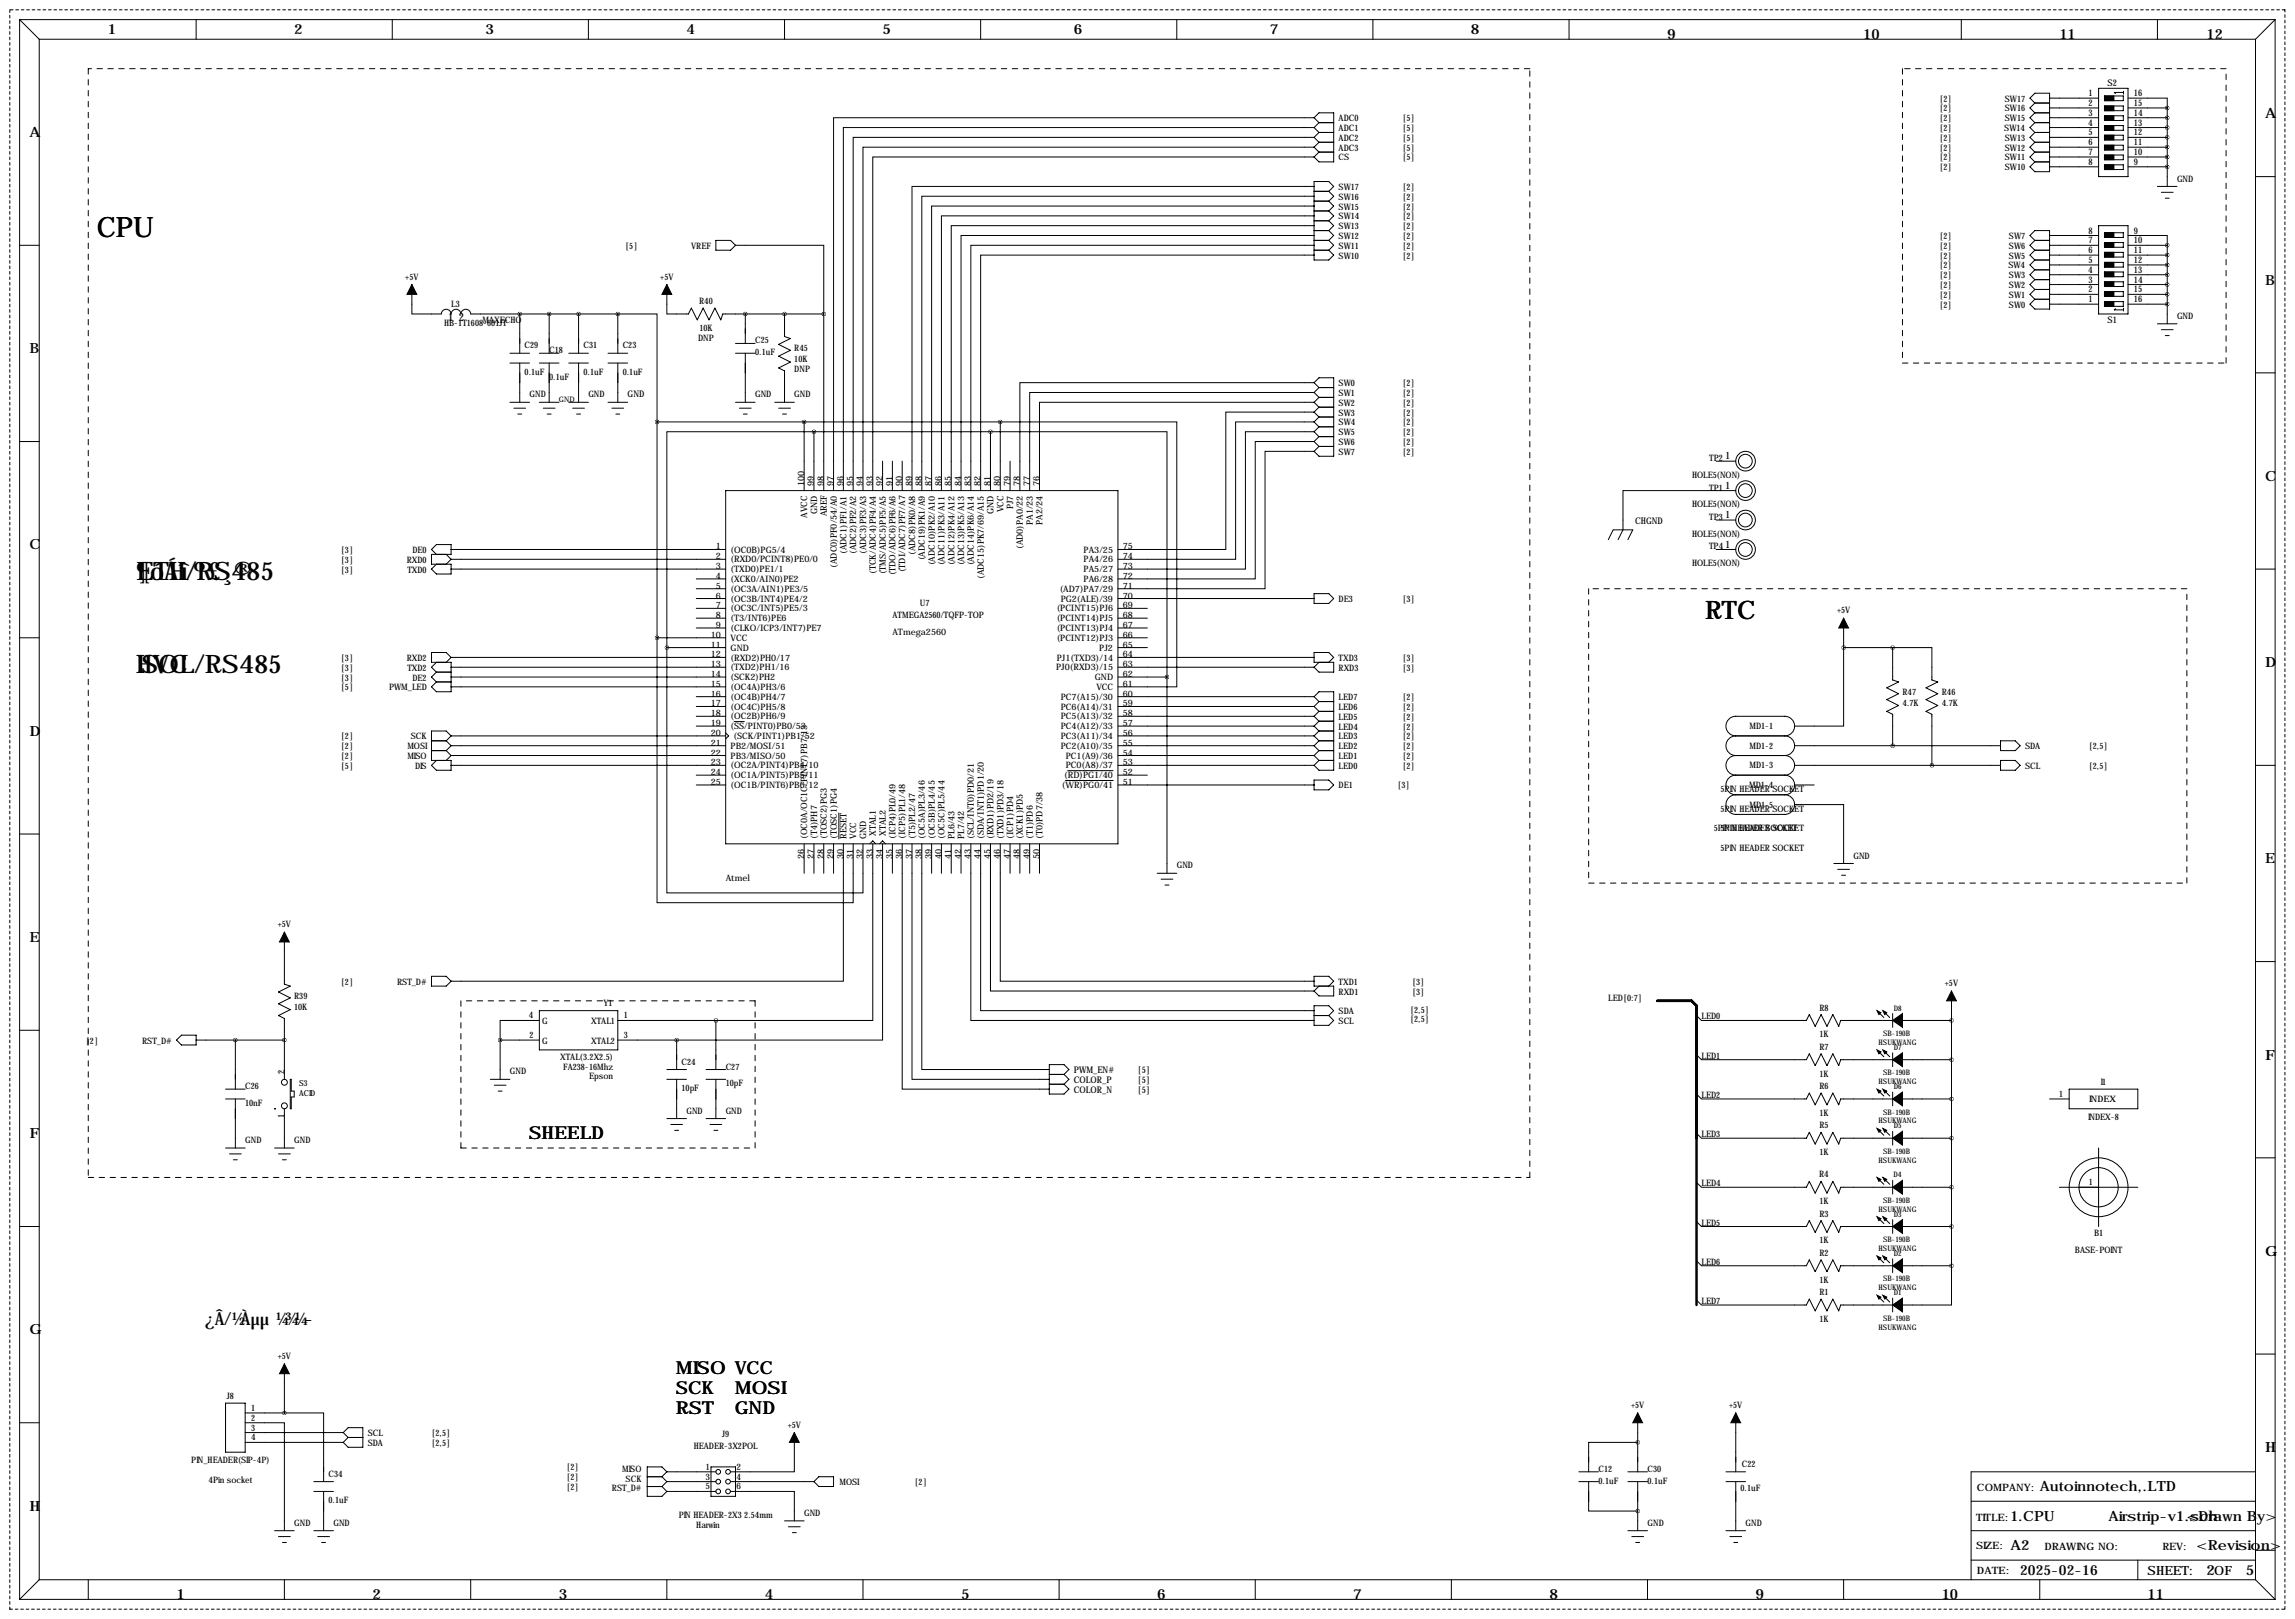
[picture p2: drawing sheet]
<svg xmlns="http://www.w3.org/2000/svg" width="594mm" height="419mm" viewBox="0 0 594 419" stroke-linecap="round" stroke-linejoin="round" font-family="sans-serif">
<defs><g id="words">
<text font-size="7.3" x="25" y="61.3">CPU</text>
<g font-size="6.6">
<text x="35.3" y="150.2">ETH/RS485</text>
<text x="35.3" y="150.2">¶óÁîº£¸®</text>
<text x="441.7" y="160.3">RTC</text>
<text x="35.3" y="174.3">ISOL/RS485</text>
<text x="35.3" y="174.3">HVC</text>
</g>
<g font-size="4.6">
<text x="137" y="294.8">SHEELD</text>
<text x="53.1" y="343.1">¿Â/½Àµµ ¼¾¼-</text>
<text x="175.1" y="355.8">MISO VCC</text>
<text x="175.1" y="360.9">SCK</text>
<text x="175.1" y="366">RST</text>
<text x="190.3" y="360.9">MOSI</text>
<text x="190.3" y="366">GND</text>
</g>
<g font-size="3.6">
<text x="27.9" y="8.9">1</text>
<text x="76.2" y="8.9">2</text>
<text x="125.7" y="8.9">3</text>
<text x="177.8" y="8.9">4</text>
<text x="228.6" y="8.9">5</text>
<text x="278.1" y="8.9">6</text>
<text x="328.9" y="8.9">7</text>
<text x="381" y="8.9">8</text>
<text x="431.8" y="10.2">9</text>
<text x="482.6" y="10.2">10</text>
<text x="533.4" y="10.2">11</text>
<text x="571.5" y="10.2">12</text>
<text x="7.6" y="35.6">A</text>
<text x="586.7" y="30.5">A</text>
<text x="586.7" y="73.7">B</text>
<text x="7.6" y="91.4">B</text>
<text x="586.7" y="124.5">C</text>
<text x="7.6" y="142.2">C</text>
<text x="586.7" y="172.7">D</text>
<text x="7.6" y="190.5">D</text>
<text x="586.7" y="223.5">E</text>
<text x="7.6" y="243.8">E</text>
<text x="586.7" y="274.3">F</text>
<text x="7.6" y="294.6">F</text>
<text x="586.7" y="325.1">G</text>
<text x="7.6" y="345.4">G</text>
<text x="586.7" y="375.9">H</text>
<text x="528.3" y="386.1">Autoinnotech,.LTD</text>
<text x="7.6" y="391.2">H</text>
<text x="520.7" y="393.7">1.CPU</text>
<text x="546.1" y="393.7">Airstrip-v1.sch</text>
<text x="566.4" y="393.7">&lt;Drawn By&gt;</text>
<text x="520.7" y="401.3">A2</text>
<text x="569" y="401.3">&lt;Revision&gt;</text>
<text x="523.2" y="407.8">2025-02-16</text>
<text x="571.5" y="407.8">2OF</text>
<text x="581.7" y="407.8">5</text>
<text x="45.7" y="414">1</text>
<text x="96.5" y="414">2</text>
<text x="144.8" y="414">3</text>
<text x="198.1" y="414">4</text>
<text x="248.9" y="414">5</text>
<text x="299.7" y="414">6</text>
<text x="350.5" y="414">7</text>
<text x="401.3" y="414">8</text>
<text x="454.7" y="414">9</text>
<text x="502.9" y="414">10</text>
<text x="556.3" y="414">11</text>
</g>
<text font-size="3.3" x="556.3" y="407.7">SHEET:</text>
<g font-size="3">
<text x="116.1" y="83.2">1</text>
<text x="118.8" y="83.2">2</text>
</g>
<g font-size="2.6">
<text x="446.9" y="118.9">1</text>
<text x="446.9" y="126.5">1</text>
<text x="446.9" y="134.1">1</text>
<text x="446.9" y="141.7">1</text>
<text x="512.1" y="386.1">COMPANY:</text>
<text x="511.8" y="393.7">TITLE:</text>
<text x="511.8" y="401.1">SIZE:</text>
<text x="529.6" y="401.3">DRAWING NO:</text>
<text x="560.1" y="401.3">REV:</text>
<text x="512.1" y="407.4">DATE:</text>
</g>
<g font-size="2.4">
<text x="545.9" y="22.4">S2</text>
<text x="541" y="24.9">1</text>
<text x="541" y="27.4">2</text>
<text x="541" y="30">3</text>
<text x="552.7" y="27.4">15</text>
<text x="552.7" y="24.9">16</text>
<text x="552.7" y="30">14</text>
<text x="540.8" y="32.5">4</text>
<text x="541" y="35.1">5</text>
<text x="552.7" y="32.5">13</text>
<text x="552.7" y="35.1">12</text>
<text x="541" y="40.1">7</text>
<text x="541" y="37.6">6</text>
<text x="552.7" y="40.1">10</text>
<text x="552.7" y="37.6">11</text>
<text x="541" y="42.7">8</text>
<text x="552.7" y="42.7">9</text>
<text x="541" y="60.5">8</text>
<text x="541" y="63">7</text>
<text x="541" y="65.5">6</text>
<text x="552.7" y="60.5">9</text>
<text x="552.7" y="63">10</text>
<text x="552.7" y="65.5">11</text>
<text x="540.8" y="70.6">4</text>
<text x="541" y="68.1">5</text>
<text x="552.7" y="70.6">13</text>
<text x="552.7" y="68.1">12</text>
<text x="541" y="75.7">2</text>
<text x="541" y="73.2">3</text>
<text x="552.7" y="75.7">15</text>
<text x="552.7" y="73.2">14</text>
<text x="541" y="78.2">1</text>
<text x="545.9" y="83.7">S1</text>
<text x="552.7" y="78.2">16</text>
<text x="162.6" y="102.9">GND</text>
<text x="423.5" y="135.6">CHGND</text>
<text x="73.7" y="278.1" transform="rotate(-90 73.7 278.1)">2</text>
<text x="278.1" y="277.8">PWM_EN#</text>
<text x="278.1" y="280.3">COLOR_P</text>
<text x="294.6" y="277.8">[5]</text>
<text x="294.6" y="280.3">[5]</text>
<text x="278.1" y="282.9">COLOR_N</text>
<text x="294.6" y="282.9">[5]</text>
<text x="73.7" y="289.4" transform="rotate(-90 73.7 289.4)">1</text>
</g>
<g font-size="2.3">
<text x="502.3" y="28.8">[2]</text>
<text x="502.3" y="26.3">[2]</text>
<text x="519.3" y="28.8">SW16</text>
<text x="519.3" y="26.3">SW17</text>
<text x="346.7" y="31.4">ADC0</text>
<text x="346.7" y="33.9">ADC1</text>
<text x="363.2" y="31.4">[5]</text>
<text x="363.2" y="33.9">[5]</text>
<text x="502.3" y="33.9">[2]</text>
<text x="502.3" y="31.4">[2]</text>
<text x="519.1" y="33.9">SW14</text>
<text x="519.3" y="31.4">SW15</text>
<text x="346.7" y="36.5">ADC2</text>
<text x="346.7" y="39">ADC3</text>
<text x="346.7" y="41.5">CS</text>
<text x="363.2" y="36.5">[5]</text>
<text x="363.2" y="39">[5]</text>
<text x="363.2" y="41.5">[5]</text>
<text x="502.3" y="41.5">[2]</text>
<text x="502.3" y="39">[2]</text>
<text x="502.3" y="36.5">[2]</text>
<text x="519.3" y="41.5">SW11</text>
<text x="519.3" y="39">SW12</text>
<text x="519.3" y="36.5">SW13</text>
<text x="502.3" y="44.1">[2]</text>
<text x="519.3" y="44.1">SW10</text>
<text x="563.9" y="47">GND</text>
<text x="346.7" y="51.7">SW16</text>
<text x="346.7" y="49.2">SW17</text>
<text x="363.2" y="51.7">[2]</text>
<text x="363.2" y="49.2">[2]</text>
<text x="346.7" y="56.8">SW14</text>
<text x="346.7" y="54.2">SW15</text>
<text x="346.7" y="59.3">SW13</text>
<text x="363.2" y="56.8">[2]</text>
<text x="363.2" y="54.2">[2]</text>
<text x="363.2" y="59.3">[2]</text>
<text x="162" y="64.4">[5]</text>
<text x="179" y="64.4">VREF</text>
<text x="346.7" y="61.9">SW12</text>
<text x="346.7" y="64.4">SW11</text>
<text x="363.2" y="61.9">[2]</text>
<text x="363.2" y="64.4">[2]</text>
<text x="502.3" y="64.4">[2]</text>
<text x="502.3" y="61.9">[2]</text>
<text x="520.3" y="64.4">SW6</text>
<text x="520.3" y="61.9">SW7</text>
<text x="346.7" y="66.9">SW10</text>
<text x="363.2" y="66.9">[2]</text>
<text x="502.3" y="69.5">[2]</text>
<text x="502.3" y="66.9">[2]</text>
<text x="520.2" y="69.5">SW4</text>
<text x="520.3" y="66.9">SW5</text>
<text x="105" y="72.4">+5V</text>
<text x="171" y="72.4">+5V</text>
<text x="502.3" y="77.1">[2]</text>
<text x="502.3" y="74.6">[2]</text>
<text x="502.3" y="72">[2]</text>
<text x="520.3" y="77.1">SW1</text>
<text x="520.3" y="74.6">SW2</text>
<text x="520.3" y="72">SW3</text>
<text x="116.8" y="79.4">L3</text>
<text x="125" y="83.7">MAXECHO</text>
<text x="181.1" y="78.7">R40</text>
<text x="502.3" y="79.6">[2]</text>
<text x="520.3" y="79.6">SW0</text>
<text x="563.9" y="82.6">GND</text>
<text x="115" y="84.3">HB-1T1608-601JT</text>
<text x="180.8" y="88.2">DNP</text>
<text x="181.2" y="85.6">10K</text>
<text x="195.6" y="88.9">C25</text>
<text x="135.9" y="90.2">C29</text>
<text x="142.2" y="91.4">C18</text>
<text x="151.1" y="90.2">C31</text>
<text x="161.3" y="90.2">C23</text>
<text x="195.6" y="92">0.1uF</text>
<text x="205.7" y="90.9">R45</text>
<text x="205.7" y="93.8">10K</text>
<text x="135.9" y="97.1">0.1uF</text>
<text x="142.2" y="98.3">0.1uF</text>
<text x="151.1" y="97.1">0.1uF</text>
<text x="161.3" y="97.1">0.1uF</text>
<text x="205.7" y="96.3">DNP</text>
<text x="346.7" y="100">SW0</text>
<text x="363.2" y="100">[2]</text>
<text x="137.2" y="102.9">GND</text>
<text x="152.4" y="102.9">GND</text>
<text x="195.6" y="102.9">GND</text>
<text x="205.7" y="102.9">GND</text>
<text x="346.7" y="102.5">SW1</text>
<text x="346.7" y="105">SW2</text>
<text x="346.7" y="107.6">SW3</text>
<text x="363.2" y="102.5">[2]</text>
<text x="363.2" y="105">[2]</text>
<text x="363.2" y="107.6">[2]</text>
<text x="346.7" y="110.1">SW4</text>
<text x="346.7" y="112.7">SW5</text>
<text x="363.2" y="110.1">[2]</text>
<text x="363.2" y="112.7">[2]</text>
<text x="346.7" y="115.2">SW6</text>
<text x="346.7" y="117.7">SW7</text>
<text x="363.2" y="115.2">[2]</text>
<text x="363.2" y="117.7">[2]</text>
<text x="442.7" y="119.4">TP2</text>
<text x="208.3" y="125.7" transform="rotate(-90 208.3 125.7)">100</text>
<text x="210.8" y="125.7" transform="rotate(-90 210.8 125.7)">99</text>
<text x="213.4" y="125.7" transform="rotate(-90 213.4 125.7)">98</text>
<text x="215.9" y="125.7" transform="rotate(-90 215.9 125.7)">97</text>
<text x="218.4" y="125.7" transform="rotate(-90 218.4 125.7)">96</text>
<text x="221" y="125.7" transform="rotate(-90 221 125.7)">95</text>
<text x="223.5" y="125.7" transform="rotate(-90 223.5 125.7)">94</text>
<text x="226.1" y="125.7" transform="rotate(-90 226.1 125.7)">93</text>
<text x="228.6" y="125.7" transform="rotate(-90 228.6 125.7)">92</text>
<text x="231.1" y="125.7" transform="rotate(-90 231.1 125.7)">91</text>
<text x="233.7" y="125.7" transform="rotate(-90 233.7 125.7)">90</text>
<text x="236.2" y="125.7" transform="rotate(-90 236.2 125.7)">89</text>
<text x="238.8" y="125.7" transform="rotate(-90 238.8 125.7)">88</text>
<text x="241.3" y="125.7" transform="rotate(-90 241.3 125.7)">87</text>
<text x="243.8" y="125.7" transform="rotate(-90 243.8 125.7)">86</text>
<text x="246.4" y="125.7" transform="rotate(-90 246.4 125.7)">85</text>
<text x="248.9" y="125.7" transform="rotate(-90 248.9 125.7)">84</text>
<text x="251.5" y="125.7" transform="rotate(-90 251.5 125.7)">83</text>
<text x="254" y="125.7" transform="rotate(-90 254 125.7)">82</text>
<text x="256.5" y="125.7" transform="rotate(-90 256.5 125.7)">81</text>
<text x="259.1" y="125.7" transform="rotate(-90 259.1 125.7)">80</text>
<text x="261.6" y="125.7" transform="rotate(-90 261.6 125.7)">79</text>
<text x="264.2" y="125.7" transform="rotate(-90 264.2 125.7)">78</text>
<text x="266.7" y="125.7" transform="rotate(-90 266.7 125.7)">77</text>
<text x="269.2" y="125.7" transform="rotate(-90 269.2 125.7)">76</text>
<text x="438.3" y="123.7">HOLE5(NON)</text>
<text x="262.4" y="131.8" transform="rotate(-90 262.4 131.8)">PJ7</text>
<text x="438.3" y="131.3">HOLE5(NON)</text>
<text x="442.7" y="127">TP1</text>
<text x="209.1" y="134.1" transform="rotate(-90 209.1 134.1)">AVCC</text>
<text x="211.6" y="133" transform="rotate(-90 211.6 133)">GND</text>
<text x="214.2" y="133.7" transform="rotate(-90 214.2 133.7)">AREF</text>
<text x="257.3" y="133" transform="rotate(-90 257.3 133)">GND</text>
<text x="259.9" y="132.6" transform="rotate(-90 259.9 132.6)">VCC</text>
<text x="267.5" y="135.9" transform="rotate(-90 267.5 135.9)">PA1/23</text>
<text x="270" y="135.9" transform="rotate(-90 270 135.9)">PA2/24</text>
<text x="442.7" y="134.6">TP3</text>
<text x="88.3" y="143.1">[3]</text>
<text x="106.8" y="143.1">DE0</text>
<text x="185.4" y="142.2">1</text>
<text x="189.2" y="143">(OC0B)PG5/4</text>
<text x="219.2" y="143.4" transform="rotate(-90 219.2 143.4)">(ADC1)PF1/A1</text>
<text x="221.8" y="143.4" transform="rotate(-90 221.8 143.4)">(ADC2)PF2/A2</text>
<text x="224.3" y="143.4" transform="rotate(-90 224.3 143.4)">(ADC3)PF3/A3</text>
<text x="237" y="143.7" transform="rotate(-90 237 143.7)">(ADC8)PK0/A8</text>
<text x="265" y="142.1" transform="rotate(-90 265 142.1)">(AD0)PA0/22</text>
<text x="280.7" y="143">PA3/25</text>
<text x="290.8" y="142.2">75</text>
<text x="438.3" y="139">HOLE5(NON)</text>
<text x="442.7" y="142.2">TP4</text>
<text x="88.3" y="145.7">[3]</text>
<text x="88.3" y="148.2">[3]</text>
<text x="105.4" y="145.7">RXD0</text>
<text x="105.5" y="148.2">TXD0</text>
<text x="185.4" y="144.8">2</text>
<text x="185.4" y="147.3">3</text>
<text x="185.4" y="149.9">4</text>
<text x="189.2" y="145.6">(RXD0/PCINT8)PE0/0</text>
<text x="189.2" y="148.1">(TXD0)PE1/1</text>
<text x="216.7" y="147" transform="rotate(-90 216.7 147)">(ADC0)PF0/54/A0</text>
<text x="226.9" y="148.5" transform="rotate(-90 226.9 148.5)">(TCK/ADC4)PF4/A4</text>
<text x="229.4" y="148.7" transform="rotate(-90 229.4 148.7)">(TMS/ADC5)PF5/A5</text>
<text x="231.9" y="148.9" transform="rotate(-90 231.9 148.9)">(TDO/ADC6)PF6/A6</text>
<text x="234.5" y="148.1" transform="rotate(-90 234.5 148.1)">(TDI/ADC7)PF7/A7</text>
<text x="239.6" y="145" transform="rotate(-90 239.6 145)">(ADC19)PK1/A9</text>
<text x="242.1" y="146.3" transform="rotate(-90 242.1 146.3)">(ADC10)PK2/A10</text>
<text x="244.6" y="146.3" transform="rotate(-90 244.6 146.3)">(ADC11)PK3/A11</text>
<text x="247.2" y="146.3" transform="rotate(-90 247.2 146.3)">(ADC12)PK4/A12</text>
<text x="249.7" y="146.3" transform="rotate(-90 249.7 146.3)">(ADC13)PK5/A13</text>
<text x="252.3" y="146.3" transform="rotate(-90 252.3 146.3)">(ADC14)PK6/A14</text>
<text x="254.8" y="149.9" transform="rotate(-90 254.8 149.9)">(ADC15)PK7/69/A15</text>
<text x="280.7" y="148.1">PA5/27</text>
<text x="280.7" y="145.6">PA4/26</text>
<text x="290.8" y="149.9">72</text>
<text x="290.8" y="147.3">73</text>
<text x="290.8" y="144.8">74</text>
<text x="438.3" y="146.6">HOLE5(NON)</text>
<text x="185.4" y="152.4">5</text>
<text x="185.4" y="154.9">6</text>
<text x="189.2" y="150.7">(XCK0/AIN0)PE2</text>
<text x="189.2" y="153.2">(OC3A/AIN1)PE3/5</text>
<text x="189.2" y="155.7">(OC3B/INT4)PE4/2</text>
<text x="274.5" y="153.2">(AD7)PA7/29</text>
<text x="274.7" y="155.7">PG2(ALE)/39</text>
<text x="280.7" y="150.7">PA6/28</text>
<text x="290.8" y="154.9">70</text>
<text x="290.8" y="152.4">71</text>
<text x="346.7" y="155.8">DE3</text>
<text x="363.2" y="155.8">[3]</text>
<text x="185.4" y="157.5">7</text>
<text x="185.4" y="160">8</text>
<text x="189.2" y="158.3">(OC3C/INT5)PE5/3</text>
<text x="189.2" y="160.8">(T3/INT6)PE6</text>
<text x="231.1" y="160">ATMEGA2560/TQFP-TOP</text>
<text x="238.3" y="157">U7</text>
<text x="273.7" y="160.8">(PCINT14)PJ5</text>
<text x="273.7" y="158.3">(PCINT15)PJ6</text>
<text x="290.8" y="160">68</text>
<text x="290.8" y="157.5">69</text>
<text x="475.8" y="158.8">+5V</text>
<text x="184.1" y="165.1">10</text>
<text x="184.1" y="167.6">11</text>
<text x="185.4" y="162.6">9</text>
<text x="189.2" y="163.4">(CLKO/ICP3/INT7)PE7</text>
<text x="189.2" y="165.9">VCC</text>
<text x="231.1" y="164.3">ATmega2560</text>
<text x="273.7" y="165.9">(PCINT12)PJ3</text>
<text x="273.7" y="163.4">(PCINT13)PJ4</text>
<text x="290.8" y="167.6">65</text>
<text x="290.8" y="165.1">66</text>
<text x="290.8" y="162.6">67</text>
<text x="88.3" y="171.1">[3]</text>
<text x="88.3" y="173.6">[3]</text>
<text x="105.4" y="171.1">RXD2</text>
<text x="105.5" y="173.6">TXD2</text>
<text x="184.1" y="170.2">12</text>
<text x="184.1" y="172.7">13</text>
<text x="189.2" y="171">(RXD2)PH0/17</text>
<text x="189.2" y="173.5">(TXD2)PH1/16</text>
<text x="189.2" y="168.4">GND</text>
<text x="273.6" y="173.5">PJ0(RXD3)/15</text>
<text x="273.7" y="171">PJ1(TXD3)/14</text>
<text x="284.7" y="168.4">PJ2</text>
<text x="290.8" y="172.7">63</text>
<text x="290.8" y="170.2">64</text>
<text x="346.7" y="173.6">RXD3</text>
<text x="346.7" y="171.1">TXD3</text>
<text x="363.2" y="173.6">[3]</text>
<text x="363.2" y="171.1">[3]</text>
<text x="88.3" y="176.2">[3]</text>
<text x="88.3" y="178.7">[5]</text>
<text x="100.8" y="178.7">PWM_LED</text>
<text x="106.8" y="176.2">DE2</text>
<text x="184.1" y="175.3">14</text>
<text x="184.1" y="177.8">15</text>
<text x="189.2" y="176.1">(SCK2)PH2</text>
<text x="189.2" y="178.6">(OC4A)PH3/6</text>
<text x="283.6" y="176.1">GND</text>
<text x="284" y="178.6">VCC</text>
<text x="290.8" y="177.8">61</text>
<text x="290.8" y="175.3">62</text>
<text x="492.8" y="179.8">R47</text>
<text x="502.9" y="179.8">R46</text>
<text x="184.1" y="180.3">16</text>
<text x="184.1" y="182.9">17</text>
<text x="184.1" y="185.4">18</text>
<text x="189.2" y="181.1">(OC4B)PH4/7</text>
<text x="189.2" y="183.7">(OC4C)PH5/8</text>
<text x="274.7" y="183.7">PC6(A14)/31</text>
<text x="274.7" y="181.1">PC7(A15)/30</text>
<text x="290.8" y="185.4">58</text>
<text x="290.8" y="182.9">59</text>
<text x="290.8" y="180.3">60</text>
<text x="346.7" y="181.2">LED7</text>
<text x="346.7" y="183.8">LED6</text>
<text x="363.2" y="181.2">[2]</text>
<text x="363.2" y="183.8">[2]</text>
<text x="492.8" y="182.7">4.7K</text>
<text x="502.9" y="182.7">4.7K</text>
<text x="88.3" y="191.4">[2]</text>
<text x="106.4" y="191.4">SCK</text>
<text x="184.1" y="188">19</text>
<text x="184.1" y="190.5">20</text>
<text x="189.2" y="188.8">(SS/PINT0)PB0/53</text>
<text x="189.2" y="186.2">(OC2B)PH6/9</text>
<text x="190" y="191.3">(SCK/PINT1)PB1/52</text>
<text x="274.7" y="191.3">PC3(A11)/34</text>
<text x="274.7" y="188.8">PC4(A12)/33</text>
<text x="274.7" y="186.2">PC5(A13)/32</text>
<text x="290.8" y="190.5">56</text>
<text x="290.8" y="188">57</text>
<text x="346.7" y="186.3">LED5</text>
<text x="346.7" y="188.9">LED4</text>
<text x="346.7" y="191.4">LED3</text>
<text x="363.2" y="186.3">[2]</text>
<text x="363.2" y="188.9">[2]</text>
<text x="363.2" y="191.4">[2]</text>
<text x="453.1" y="188.7">MD1-1</text>
<text x="88.3" y="193.9">[2]</text>
<text x="88.3" y="196.5">[2]</text>
<text x="105.5" y="193.9">MOSI</text>
<text x="105.5" y="196.5">MISO</text>
<text x="184.1" y="193">21</text>
<text x="184.1" y="195.6">22</text>
<text x="189.2" y="193.8">PB2/MOSI/51</text>
<text x="189.2" y="196.4">PB3/MISO/50</text>
<text x="274.7" y="193.8">PC2(A10)/35</text>
<text x="276" y="196.4">PC1(A9)/36</text>
<text x="290.8" y="195.6">54</text>
<text x="290.8" y="193">55</text>
<text x="346.7" y="193.9">LED2</text>
<text x="346.7" y="196.5">LED1</text>
<text x="363.2" y="193.9">[2]</text>
<text x="363.2" y="196.5">[2]</text>
<text x="453.1" y="193.8">MD1-2</text>
<text x="524.5" y="193.9">SDA</text>
<text x="541" y="193.9">[2,5]</text>
<text x="88.3" y="199">[5]</text>
<text x="107.5" y="199">DIS</text>
<text x="184.1" y="200.7">24</text>
<text x="184.1" y="203.2">25</text>
<text x="184.1" y="198.1">23</text>
<text x="189.2" y="201.5">(OC1A/PINT5)PB5/11</text>
<text x="189.2" y="198.9">(OC2A/PINT4)PB4/10</text>
<text x="275.6" y="201.5">(RD)PG1/40</text>
<text x="276" y="198.9">PC0(A8)/37</text>
<text x="290.8" y="198.1">53</text>
<text x="290.8" y="203.2">51</text>
<text x="290.8" y="200.7">52</text>
<text x="346.7" y="199">LED0</text>
<text x="363.2" y="199">[2]</text>
<text x="453" y="204">MD1-4</text>
<text x="453.1" y="198.9">MD1-3</text>
<text x="524.5" y="199">SCL</text>
<text x="541" y="199">[2,5]</text>
<text x="189.2" y="204">(OC1B/PINT6)PB6/12</text>
<text x="275" y="204">(WR)PG0/41</text>
<text x="346.7" y="204.1">DE1</text>
<text x="362" y="204.1">[3]</text>
<text x="445.6" y="205">5PIN HEADER SOCKET</text>
<text x="453.1" y="209">MD1-5</text>
<text x="443.9" y="215.2">5PIN HEADER SOCKET</text>
<text x="445.6" y="210.1">5PIN HEADER SOCKET</text>
<text x="445.6" y="215.2">5PIN HEADER SOCKET</text>
<text x="209.1" y="217.2" transform="rotate(-90 209.1 217.2)">(OC0A/OC1C/PINT7)PB7/13</text>
<text x="211.6" y="217.2" transform="rotate(-90 211.6 217.2)">(T4)PH7</text>
<text x="214.2" y="217.2" transform="rotate(-90 214.2 217.2)">(TOSC2)PG3</text>
<text x="216.7" y="217.2" transform="rotate(-90 216.7 217.2)">(TOSC1)PG4</text>
<text x="219.2" y="217.2" transform="rotate(-90 219.2 217.2)">RESET</text>
<text x="221.8" y="217.2" transform="rotate(-90 221.8 217.2)">VCC</text>
<text x="224.3" y="217.2" transform="rotate(-90 224.3 217.2)">GND</text>
<text x="226.9" y="216.4" transform="rotate(-90 226.9 216.4)">XTAL1</text>
<text x="229.4" y="216.4" transform="rotate(-90 229.4 216.4)">XTAL2</text>
<text x="231.9" y="217.2" transform="rotate(-90 231.9 217.2)">(ICP4)PL0/49</text>
<text x="234.5" y="217.2" transform="rotate(-90 234.5 217.2)">(ICP5)PL1/48</text>
<text x="237" y="217.2" transform="rotate(-90 237 217.2)">(T5)PL2/47</text>
<text x="239.6" y="217.2" transform="rotate(-90 239.6 217.2)">(OC5A)PL3/46</text>
<text x="242.1" y="217.2" transform="rotate(-90 242.1 217.2)">(OC5B)PL4/45</text>
<text x="244.6" y="217.2" transform="rotate(-90 244.6 217.2)">(OC5C)PL5/44</text>
<text x="247.2" y="217.2" transform="rotate(-90 247.2 217.2)">PL6/43</text>
<text x="249.7" y="217.2" transform="rotate(-90 249.7 217.2)">PL7/42</text>
<text x="252.3" y="217.2" transform="rotate(-90 252.3 217.2)">(SCL/INT0)PD0/21</text>
<text x="254.8" y="217.2" transform="rotate(-90 254.8 217.2)">(SDA/INT1)PD1/20</text>
<text x="257.3" y="217.2" transform="rotate(-90 257.3 217.2)">(RXD1)PD2/19</text>
<text x="259.9" y="217.2" transform="rotate(-90 259.9 217.2)">(TXD1)PD3/18</text>
<text x="262.4" y="217.2" transform="rotate(-90 262.4 217.2)">(ICP1)PD4</text>
<text x="265" y="217.2" transform="rotate(-90 265 217.2)">(XCK1)PD5</text>
<text x="267.5" y="217.2" transform="rotate(-90 267.5 217.2)">(T1)PD6</text>
<text x="270" y="217.2" transform="rotate(-90 270 217.2)">(T0)PD7/38</text>
<text x="445.6" y="220.2">5PIN HEADER SOCKET</text>
<text x="208.3" y="222.3" transform="rotate(-90 208.3 222.3)">26</text>
<text x="210.8" y="222.3" transform="rotate(-90 210.8 222.3)">27</text>
<text x="213.4" y="222.3" transform="rotate(-90 213.4 222.3)">28</text>
<text x="215.9" y="222.3" transform="rotate(-90 215.9 222.3)">29</text>
<text x="218.4" y="222.3" transform="rotate(-90 218.4 222.3)">30</text>
<text x="221" y="222.3" transform="rotate(-90 221 222.3)">31</text>
<text x="223.5" y="222.3" transform="rotate(-90 223.5 222.3)">32</text>
<text x="226.1" y="222.3" transform="rotate(-90 226.1 222.3)">33</text>
<text x="228.6" y="222.3" transform="rotate(-90 228.6 222.3)">34</text>
<text x="231.1" y="222.3" transform="rotate(-90 231.1 222.3)">35</text>
<text x="233.7" y="222.3" transform="rotate(-90 233.7 222.3)">36</text>
<text x="236.2" y="222.3" transform="rotate(-90 236.2 222.3)">37</text>
<text x="238.8" y="222.3" transform="rotate(-90 238.8 222.3)">38</text>
<text x="241.3" y="222.3" transform="rotate(-90 241.3 222.3)">39</text>
<text x="243.8" y="222.3" transform="rotate(-90 243.8 222.3)">40</text>
<text x="246.4" y="222.3" transform="rotate(-90 246.4 222.3)">41</text>
<text x="248.9" y="222.3" transform="rotate(-90 248.9 222.3)">42</text>
<text x="251.5" y="222.3" transform="rotate(-90 251.5 222.3)">43</text>
<text x="254" y="222.3" transform="rotate(-90 254 222.3)">44</text>
<text x="256.5" y="222.3" transform="rotate(-90 256.5 222.3)">45</text>
<text x="259.1" y="222.3" transform="rotate(-90 259.1 222.3)">46</text>
<text x="261.6" y="222.3" transform="rotate(-90 261.6 222.3)">47</text>
<text x="264.2" y="222.3" transform="rotate(-90 264.2 222.3)">48</text>
<text x="266.7" y="222.3" transform="rotate(-90 266.7 222.3)">49</text>
<text x="269.2" y="222.3" transform="rotate(-90 269.2 222.3)">50</text>
<text x="304.8" y="224.8">GND</text>
<text x="480.1" y="222.2">GND</text>
<text x="188" y="228.2">Atmel</text>
<text x="72" y="240">+5V</text>
<text x="88.3" y="254.9">[2]</text>
<text x="102.9" y="254.9">RST_D#</text>
<text x="346.7" y="254.9">TXD1</text>
<text x="346.7" y="257.4">RXD1</text>
<text x="365.8" y="254.9">[3]</text>
<text x="365.8" y="257.4">[3]</text>
<text x="503.8" y="255.3">+5V</text>
<text x="76.2" y="258.6">R39</text>
<text x="76.2" y="261.4">10K</text>
<text x="137" y="263.7">4</text>
<text x="156.3" y="260.4">Y1</text>
<text x="161.5" y="263.7">1</text>
<text x="346.7" y="262.5">SDA</text>
<text x="365.3" y="262.1">[2,5]</text>
<text x="416.6" y="259.1">LED[0:7]</text>
<text x="440.7" y="263.9">LED0</text>
<text x="471.3" y="261.6">R8</text>
<text x="137.2" y="268.7">2</text>
<text x="140.5" y="265.1">G</text>
<text x="153.1" y="265.1">XTAL1</text>
<text x="161.5" y="268.7">3</text>
<text x="346.7" y="265.1">SCL</text>
<text x="365.3" y="264.7">[2,5]</text>
<text x="471.3" y="268.5">1K</text>
<text x="22.3" y="270.1">[2]</text>
<text x="36.8" y="270.1">RST_D#</text>
<text x="140.5" y="270.1">G</text>
<text x="145.1" y="274.3">XTAL(3.2X2.5)</text>
<text x="153.1" y="270.1">XTAL2</text>
<text x="176.5" y="275.6">C24</text>
<text x="440.7" y="274.1">LED1</text>
<text x="471.3" y="271.8">R7</text>
<text x="63.5" y="281.9">C26</text>
<text x="132.1" y="278.1">GND</text>
<text x="145.8" y="276.9">FA238-16Mhz</text>
<text x="152.6" y="279.4">Epson</text>
<text x="188" y="276.9">C27</text>
<text x="188" y="281.2">10pF</text>
<text x="471.3" y="278.7">1K</text>
<text x="471.3" y="281.9">R6</text>
<text x="544.1" y="280.9">I1</text>
<text x="63.5" y="286.3">10nF</text>
<text x="176.5" y="282.5">10pF</text>
<text x="440.7" y="284.2">LED2</text>
<text x="533.2" y="284">1</text>
<text x="541.1" y="285.4">INDEX</text>
<text x="177.8" y="288.3">GND</text>
<text x="188" y="288.3">GND</text>
<text x="471.3" y="288.8">1K</text>
<text x="471.3" y="292.1">R5</text>
<text x="540.8" y="289.8">INDEX-8</text>
<text x="63.5" y="295.9">GND</text>
<text x="76.2" y="295.9">GND</text>
<text x="440.7" y="294.4">LED3</text>
<text x="471.3" y="299">1K</text>
<text x="471.2" y="304.8">R4</text>
<text x="440.7" y="307.1">LED4</text>
<text x="471.3" y="311.7">1K</text>
<text x="541" y="306.8">1</text>
<text x="440.7" y="317.2">LED5</text>
<text x="471.3" y="315">R3</text>
<text x="471.3" y="321.8">1K</text>
<text x="542.4" y="320">B1</text>
<text x="440.7" y="327.4">LED6</text>
<text x="471.3" y="325.1">R2</text>
<text x="537.4" y="324.4">BASE-POINT</text>
<text x="471.3" y="332">1K</text>
<text x="471.3" y="335.3">R1</text>
<text x="440.7" y="337.6">LED7</text>
<text x="471.3" y="342.2">1K</text>
<text x="72" y="351.8">+5V</text>
<text x="58.8" y="362.2">J8</text>
<text x="65" y="365.3">1</text>
<text x="422.5" y="364.5">+5V</text>
<text x="447.9" y="364.5">+5V</text>
<text x="65" y="367.8">2</text>
<text x="65" y="370.3">3</text>
<text x="95.2" y="371.7">SCL</text>
<text x="111.8" y="371.7">[2,5]</text>
<text x="204" y="369.6">+5V</text>
<text x="65" y="372.9">4</text>
<text x="95.2" y="374.3">SDA</text>
<text x="111.8" y="374.3">[2,5]</text>
<text x="179.7" y="375.2">HEADER-3X2POL</text>
<text x="187" y="372.1">J9</text>
<text x="49.6" y="378.7">PIN_HEADER(SIP-4P)</text>
<text x="54" y="383.8">4Pin socket</text>
<text x="85.1" y="382.3">C34</text>
<text x="146.7" y="380.6">[2]</text>
<text x="146.7" y="383.2">[2]</text>
<text x="161.1" y="381">MISO</text>
<text x="162.1" y="383.5">SCK</text>
<text x="182.7" y="380.5">1</text>
<text x="182.7" y="383">3</text>
<text x="190.8" y="380.5">2</text>
<text x="190.8" y="383">4</text>
<text x="414" y="381">C12</text>
<text x="426.7" y="381">C30</text>
<text x="451.2" y="379.7">C22</text>
<text x="85.1" y="389.2">0.1uF</text>
<text x="146.7" y="385.7">[2]</text>
<text x="158.5" y="386.1">RST_D#</text>
<text x="182.7" y="385.6">5</text>
<text x="190.8" y="385.6">6</text>
<text x="217.4" y="384.4">MOSI</text>
<text x="236.9" y="384.4">[2]</text>
<text x="414" y="384.1">0.1uF</text>
<text x="426.7" y="384.1">0.1uF</text>
<text x="450.8" y="386.1">0.1uF</text>
<text x="76.2" y="395">GND</text>
<text x="86.4" y="395">GND</text>
<text x="175.8" y="393">PIN HEADER-2X3 2.54mm</text>
<text x="180.3" y="395.5">Harwin</text>
<text x="208.3" y="392.4">GND</text>
<text x="426.7" y="395">GND</text>
<text x="452.1" y="395">GND</text>
</g>
<g font-size="2.1">
<text x="77.5" y="281.1">S3</text>
<text x="77.5" y="283.6">ACID</text>
</g>
<g font-size="2">
<text x="144.8" y="104.1">GND</text>
<text x="490.5" y="261.6">D8</text>
<text x="487.8" y="268.2">SB-190B</text>
<text x="486.6" y="270.5">HSUKWANG</text>
<text x="490.5" y="271.8">D7</text>
<text x="486.6" y="280.7">HSUKWANG</text>
<text x="487.8" y="278.4">SB-190B</text>
<text x="490.5" y="281.9">D6</text>
<text x="486.6" y="290.8">HSUKWANG</text>
<text x="487.8" y="288.5">SB-190B</text>
<text x="490.5" y="292.1">D5</text>
<text x="487.8" y="298.7">SB-190B</text>
<text x="486.6" y="301">HSUKWANG</text>
<text x="490.4" y="304.8">D4</text>
<text x="487.8" y="311.4">SB-190B</text>
<text x="486.6" y="313.7">HSUKWANG</text>
<text x="490.5" y="315">D3</text>
<text x="486.6" y="323.8">HSUKWANG</text>
<text x="487.8" y="321.6">SB-190B</text>
<text x="490.5" y="325.1">D2</text>
<text x="486.6" y="334">HSUKWANG</text>
<text x="487.8" y="331.7">SB-190B</text>
<text x="490.5" y="335.3">D1</text>
<text x="487.8" y="341.9">SB-190B</text>
<text x="486.6" y="344.2">HSUKWANG</text>
</g>
</g></defs>
<g fill="none" stroke="#000" stroke-width=".26">
<path d="M5.1 5.1l5.1 5.1M5.1 5.1v408.9M5.1 5.1h584.2M10.2 10.2v398.7M10.2 10.2h574M50.8 5.1v5.1M101.6 5.1v5.1M152.4 5.1v5.1M203.2 5.1v5.1M254 5.1v5.1M304.8 5.1v5.1M355.6 5.1v5.1"/>
<path d="M406.4 5.1v5.1M508 5.1v5.1M558.8 5.1v5.1M584.2 10.2v398.7M589.3 5.1v408.9M589.3 5.1l-5.1 5.1M340.4 30.5h-124.5v96.5M340.4 33h-122v94M340.4 35.6h-119.4v91.4M340.4 38.1h-116.9v88.9M340.4 30.5l1.2-1.3h3.8v12.7h-3.8l-1.2-1.3M340.4 30.5l1.2 1.3"/>
<path d="M340.4 33l1.2 1.3M340.4 35.6l1.2 1.2M340.4 38.1l1.2 1.3M341.6 31.8h3.8M341.6 31.8l-1.2 1.2M341.6 34.3h3.8M341.6 34.3l-1.2 1.3M341.6 36.8h3.8M341.6 36.8l-1.2 1.3M341.6 39.4h3.8M341.6 39.4l-1.2 1.2M527 26.7l-1.2-1.3 1.2-1.3h3.9v20.3h-3.9l-1.2-1.2 1.2-1.3"/>
<path d="M527 29.2h3.9M527 31.8h3.9M527 34.3h3.9M527 36.8h3.9M527 39.4h3.9M527 39.4l-1.2 1.2 1.2 1.3M527 36.8l-1.2 1.3 1.2 1.3M527 34.3l-1.2 1.3 1.2 1.2M527 31.8l-1.2 1.2 1.2 1.3M527 29.2l-1.2 1.3 1.2 1.3M527 26.7h3.9M527 26.7l-1.2 1.2 1.2 1.3"/>
<path d="M530.9 25.4h12.7M530.9 27.9h12.7M530.9 30.5h12.7M530.9 33h12.7M530.9 38.1h12.7M530.9 35.6h12.7M543.6 22.9h7.6v22.8h-7.6zM545.1 24.8h4.9v1.3h-4.9zM545.1 27.4h4.9v1.3h-4.9zM545.1 30h4.9v1.2h-4.9zM545.1 32.5h4.9v1.2h-4.9zM545.1 35h4.9v1.2h-4.9z"/>
<path d="M545.1 37.6h4.9v1.2h-4.9zM550 23.9h-2.4l.3 .3M550 23.6v.8M551.2 25.4h10.1v2.5M551.2 27.9h10.1M551.2 30.5h10.1M551.2 33h10.1M551.2 38.1h10.1M551.2 35.6h10.1M561.3 27.9v20.4M340.4 48.3h-104.2v78.7M340.4 50.8h-101.6v76.2"/>
<path d="M340.4 53.3h-99.1v73.7M340.4 55.9h-96.6v71.1M340.4 58.4h-94v68.6M340.4 40.6h-114.3v86.4M340.4 59.7h3.8M340.4 54.6h3.8M340.4 57.1h3.8M340.4 52.1h3.8M340.4 49.5h3.8M344.2 49.5l1.2-1.2-1.2-1.3h-3.8v20.3h3.8l1.2-1.3-1.2-1.2M344.2 54.6l1.2 1.3-1.2 1.2M344.2 52.1l1.2 1.2-1.2 1.3"/>
<path d="M344.2 49.5l1.2 1.3-1.2 1.3M344.2 57.1l1.2 1.3-1.2 1.3M344.2 59.7l1.2 1.3-1.2 1.2M527 41.9h3.9M530.9 43.2h12.7M530.9 40.6h12.7M543.6 58.4h7.6v22.9h-7.6zM545.1 40.1h4.9v1.3h-4.9zM545.1 42.7h4.9v1.2h-4.9zM551.2 43.2h10.1M551.2 40.6h10.1M558.8 48.3h5.1"/>
<path d="M559.8 49.8h3.1M560.8 51.3h1M584.2 45.7h5.1M5.1 63.5h5.1M106.7 73.7v7.6h7.6a1.27 1.27 0 0 1 1.3-1.2 1.27 1.27 0 0 1 1.2 1.2 1.27 1.27 0 0 1 1.3-1.2 1.27 1.27 0 0 1 1.3 1.2 1.27 1.27 0 0 1 1.2-1.2 1.27 1.27 0 0 1 1.3 1.2h38.1M172.7 73.7v7.6h5.6l.8-1.5 1.5 3 1.5-3 1.5 3 1.6-3 1.5 3 .5-1.5h26.2M185.4 62.2h3.8l1.3 1.3-1.3 1.3h-3.8zM190.5 63.5h22.9v17.8M340.4 61h-91.5v66M340.4 63.5h-88.9v63.5M340.4 66h-86.4v61M340.4 64.8h3.8"/>
<path d="M340.4 62.2h3.8M344.2 62.2l1.2 1.3-1.2 1.3M527 62.2l-1.2-1.2 1.2-1.3h3.9v20.3h-3.9l-1.2-1.3 1.2-1.2M527 77.5h3.9M527 74.9h3.9M527 74.9l-1.2 1.3 1.2 1.3M527 72.4h3.9M527 72.4l-1.2 1.3 1.2 1.2M527 69.9h3.9M527 69.9l-1.2 1.2 1.2 1.3M527 67.3h3.9M527 67.3l-1.2 1.3 1.2 1.3"/>
<path d="M527 64.8h3.9M527 64.8l-1.2 1.2 1.2 1.3M527 62.2h3.9M527 62.2l-1.2 1.3 1.2 1.3M530.9 63.5h12.7M530.9 78.7h12.7M530.9 76.2h12.7M530.9 73.7h12.7M530.9 71.1h12.7M530.9 61h12.7M530.9 66h12.7M530.9 68.6h12.7"/>
<path d="M545.1 60.2h4.9v1.3h-4.9zM545.1 62.8h4.9v1.2h-4.9zM545.1 65.3h4.9v1.2h-4.9zM545.1 67.9h4.9v1.2h-4.9zM545.1 70.4h4.9v1.2h-4.9zM545.1 72.9h4.9v1.3h-4.9zM545.1 75.5h4.9v1.2h-4.9zM545.1 78.1h4.9v1.2h-4.9zM547.9 79.9l-.3 .3h2.4M550 79.8v.7M551.2 61h10.1v2.5M551.2 63.5h10.1"/>
<path d="M551.2 78.7h10.1M551.2 76.2h10.1M551.2 73.7h10.1M551.2 71.1h10.1M551.2 66h10.1M551.2 68.6h10.1M561.3 63.5v20.3M132.1 91.4h5.1M132.1 94h5.1M134.6 81.3v10.1M134.6 94v10.1M139.7 91.4h5.1"/>
<path d="M139.7 94h5.1M142.2 81.3v10.1M142.2 94v10.1M147.3 91.4h5.1M147.3 94h5.1M149.9 81.3v10.1M149.9 94v10.1M157.5 91.4h5.1M157.5 94h5.1M160 81.3h10.2v27.9M160 81.3v10.1M160 94v10.1"/>
<path d="M190.5 91.4h5.1M190.5 88.9h5.1M193 81.3v7.6M193 91.4v12.7M203.2 81.3v5.8l1.5 .5-3 1.6 3 1.5-3 1.5 3 1.5-3 1.5 1.5 .8v8.1M213.4 81.3v45.7M340.4 99.1h-76.2v27.9M340.4 99.1l1.2-1.3h3.8v20.3h-3.8l-1.2-1.3M340.4 99.1l1.2 1.2M558.8 83.8h5.1M559.8 85.3h3.1M560.8 86.9h1"/>
<path d="M584.2 96.5h5.1M5.1 114.3h5.1M132.1 104.1h5.1M133.1 105.7h3M134.1 107.2h1M139.7 104.1h5.1M140.7 105.7h3.1M141.7 107.2h1M147.3 104.1h5.1M148.3 105.7h3.1M149.4 107.2h1M157.5 104.1h5.1"/>
<path d="M158.5 105.7h3M159.5 107.2h1M170.2 109.2h88.9M170.2 109.2v55.9M190.5 104.1h5.1M191.5 105.7h3.1M192.5 107.2h1M200.7 104.1h5M201.7 105.7h3M202.7 107.2h1M208.3 109.2v17.8M210.8 111.8h-38.1v55.8"/>
<path d="M210.8 111.8v15.2M210.8 111.8h45.7M228.6 119.4v7.6M231.1 119.4v7.6M233.7 119.4v7.6M256.5 111.8h45.8v63.5M256.5 111.8v15.2M259.1 109.2h45.7v68.6h-15.2M259.1 109.2v17.8M261.6 119.4v7.6M340.4 101.6h-73.7v25.4M340.4 104.1h-71.2v22.9"/>
<path d="M340.4 106.7h-22.9v35.5h-27.9M340.4 109.2h-20.4v35.6h-30.4M340.4 111.8h-17.8v35.5h-33M340.4 114.3h-15.3v35.6h-35.5M340.4 116.8h-12.7v35.6h-38.1M340.4 101.6l1.2 1.3M340.4 104.1l1.2 1.3M340.4 106.7l1.2 1.2M340.4 109.2l1.2 1.3M340.4 111.8l1.2 1.2M340.4 114.3l1.2 1.3M341.6 100.3h3.8"/>
<path d="M341.6 100.3l-1.2 1.3M341.6 102.9h3.8M341.6 102.9l-1.2 1.2M341.6 105.4h3.8M341.6 105.4l-1.2 1.3M341.6 107.9h3.8M341.6 107.9l-1.2 1.3M341.6 110.5h3.8M341.6 110.5l-1.2 1.3M341.6 113h3.8M341.6 113l-1.2 1.3M341.6 115.6h3.8"/>
<path d="M341.6 115.6l-1.2 1.2M444.5 119.4h5.1M188 127h101.6v91.4h-101.6zM416.6 139.7l1.2-2.5h5.1l-1.3 2.5M444.5 134.6h5.1M449.6 127h-29.2v10.2l-1.3 2.5M113 143.5l-1.2-1.3 1.2-1.2h3.8v2.5h-5v2.6h5v2.5h-3.8l-1.2-1.3 1.2-1.2M115.6 143.5l1.2 1.3M116.8 147.3h71.2M116.8 142.2h71.2M116.8 144.8h71.2M116.8 144.8l-1.2 1.3"/>
<path d="M180.3 149.9h7.7M180.3 152.4h7.7M180.3 154.9h7.7M180.3 157.5h7.7M289.6 154.9h50.8M289.6 157.5h7.6M340.4 153.7h3.8l1.2 1.2-1.2 1.3h-3.8zM444.5 142.2h5.1M584.2 147.3h5.1M5.1 165.1h5.1M113 174l-1.2 1.3 1.2 1.2M113 171.4l-1.2 1.3 1.2 1.3"/>
<path d="M113 174h3.8M113 176.5h3.8M116.8 170.2h71.2M116.8 172.7h71.2M116.8 175.3h71.2M116.8 177.8h71.2M116.8 170.2l-1.2-1.3h-3.8v2.5h5v7.7h-3.8l-1.2-1.3 1.2-1.3M116.8 170.2l-1.2 1.2M170.2 165.1v68.6h50.8v-15.3M170.2 165.1h17.8M172.7 167.6v63.5h50.8v-12.7M172.7 167.6h15.3"/>
<path d="M180.3 160h7.7M180.3 162.6h7.7M289.6 165.1h7.6M289.6 160h7.6M289.6 162.6h7.6M289.6 170.2h50.8M289.6 172.7h50.8M289.6 175.3h12.7M289.6 167.6h7.6M302.3 175.3v50.8M341.6 171.4l-1.2 1.3M344.2 171.4l1.2-1.2-1.2-1.3h-3.8v2.5h5v2.6h-3.8l-1.2-1.3"/>
<path d="M477.5 167.6v20.4h-12.7M477.5 160v7.6M477.5 167.6h12.7M490.2 167.6h10.2v8.4l1.5 .5-3 1.6 3 1.5-3 1.5 3 1.5-3 1.5 1.5 .8v13.2M490.2 167.6v8.4l1.5 .5-3 1.6 3 1.5-3 1.5 3 1.5-3 1.5 1.5 .8v8.1M111.8 191.8h3.8M111.8 194.3h3.8M115.6 191.8l1.2 1.2M115.6 194.3l1.2 1.3M116.8 198.1h71.2M116.8 193h71.2M116.8 195.6h71.2"/>
<path d="M116.8 190.5h71.2M116.8 190.5l-1.2-1.3h-3.8v7.6h5v2.6h-3.8l-1.2-1.3 1.2-1.3M116.8 193l-1.2 1.3M116.8 195.6l-1.2 1.2M116.8 190.5l-1.2 1.3M180.3 188h7.7M180.3 185.4h7.7M180.3 182.9h7.7M180.3 180.3h7.7M188 189.7l.7 .8-.7 .8M190.2 186.8h2.6M276.6 199.5h11.7"/>
<path d="M289.6 198.1h50.8M289.6 188h50.8M289.6 193h50.8M289.6 195.6h50.8M289.6 190.5h50.8M289.6 185.4h50.8M289.6 182.9h50.8M289.6 180.3h50.8M340.4 180.3l1.2-1.2h3.8v20.3h-3.8l-1.2-1.3M340.4 180.3l1.2 1.3M340.4 182.9l1.2 1.2M340.4 185.4l1.2 1.3"/>
<path d="M340.4 188l1.2 1.2M340.4 190.5l1.2 1.3M340.4 193l1.2 1.3M340.4 195.6l1.2 1.2M341.6 191.8h3.8M341.6 194.3h3.8M341.6 196.8h3.8M341.6 181.6h3.8M341.6 181.6l-1.2 1.3M341.6 184.1h3.8M341.6 184.1l-1.2 1.3M341.6 186.7h3.8"/>
<path d="M341.6 186.7l-1.2 1.3M341.6 189.2h3.8M341.6 189.2l-1.2 1.3M341.6 191.8l-1.2 1.2M341.6 194.3l-1.2 1.3M341.6 196.8l-1.2 1.3M449.6 190.5a2.54 2.54 0 0 1-2.6-2.5 2.54 2.54 0 0 1 2.6-2.6h12.7a2.54 2.54 0 0 1 2.5 2.6 2.54 2.54 0 0 1-2.5 2.5M449.6 190.5a2.54 2.54 0 0 0-2.6 2.5 2.54 2.54 0 0 0 2.6 2.6M449.6 195.6a2.54 2.54 0 0 0-2.6 2.5 2.54 2.54 0 0 0 2.6 2.6M449.6 195.6h12.7M449.6 190.5h12.7M462.3 190.5a2.54 2.54 0 0 1 2.5 2.5 2.54 2.54 0 0 1-2.5 2.6"/>
<path d="M462.3 195.6a2.54 2.54 0 0 1 2.5 2.5 2.54 2.54 0 0 1-2.5 2.6M464.8 198.1h53.4M464.8 193h53.4M518.2 191.8h3.8l1.2 1.2-1.2 1.3h-3.8zM518.2 196.8h3.8l1.2 1.3-1.2 1.3h-3.8zM584.2 198.1h5.1M5.1 215.9h5.1M180.3 200.7h7.7M180.3 203.2h7.7M208.3 218.4v7.7M210.8 218.4v7.7M213.4 218.4v7.7"/>
<path d="M215.9 218.4v7.7M217.3 210.5v6.7M218.4 218.4v35.6h-101.6M225.3 218.4l.8-.7 .7 .7M226.1 218.4v45.8h-40.7M227.8 218.4l.8-.7 .8 .7M228.6 218.4v50.8h-53.3M231.1 218.4v7.7M233.7 218.4v63.5h38.1M236.2 218.4v61h35.6M238.8 218.4v58.5h33M241.3 218.4v7.7"/>
<path d="M243.8 218.4v7.7M246.4 218.4v7.7M248.9 218.4v7.7M251.5 218.4v45.8h88.9M254 218.4v43.2h86.4M256.5 218.4v38.1h83.9M259.1 218.4v35.6h81.3M261.6 218.4v7.7M264.2 218.4v7.7M266.7 218.4v7.7M269.2 218.4v7.7M276 202h12.3"/>
<path d="M289.6 200.7h7.6M289.6 203.2h50.8M340.4 201.9h3.8l1.2 1.3-1.2 1.3h-3.8zM449.6 200.7a2.54 2.54 0 0 0-2.6 2.5 2.54 2.54 0 0 0 2.6 2.5M449.6 205.7a2.54 2.54 0 0 0-2.6 2.6 2.54 2.54 0 0 0 2.6 2.5h12.7a2.54 2.54 0 0 0 2.5-2.5 2.54 2.54 0 0 0-2.5-2.6M449.6 200.7h12.7M449.6 205.7h12.7M462.3 200.7a2.54 2.54 0 0 1 2.5 2.5 2.54 2.54 0 0 1-2.5 2.5M464.8 208.3h12.7v15.2M464.8 203.2h5.1M299.7 226.1h5.1M300.7 227.6h3.1"/>
<path d="M301.8 229.1h1M475 223.5h5.1M476 225h3M477 226.6h1M73.7 241.3v13.5l1.5 .5-3.1 1.5 3.1 1.5-3.1 1.5 3.1 1.6-3.1 1.5 1.6 .8v15.7M111.8 252.7h3.8l1.2 1.3-1.2 1.3h-3.8zM341.6 255.3l-1.2 1.2M344.2 255.3l1.2-1.3-1.2-1.3h-3.8v2.6h5v2.5h-3.8l-1.2-1.3M505.5 256.5v71.2M584.2 248.9h5.1M5.1 266.7h5.1M47 268h3.8v2.5h-3.8l-1.3-1.3z"/>
<path d="M50.8 269.2h22.9M61 269.2v12.7M75.2 279.4h.2v3h.8v1.6h-.8v3h-.2zM127 279.4h5.1M129.5 269.2h10.2M129.5 269.2v10.2M139.7 264.2h-10.2v5M139.7 261.6h20.3v10.2h-20.3zM160 264.2h25.4M160 269.2h15.3M172.7 276.9h5.1M172.7 279.4h5.1"/>
<path d="M175.3 269.2v7.7M175.3 279.4v10.2M182.9 276.9h5.1M182.9 279.4h5.1M185.4 264.2v12.7M185.4 279.4v10.2M271.8 278.1h3.8M275.6 278.1l1.3 1.3-1.3 1.3M275.6 278.1l1.3-1.2-1.3-1.3h-3.8v7.6h3.8l1.3-1.3-1.3-1.2M340.4 260.4h3.8l1.2 1.2-1.2 1.3 1.2 1.3-1.2 1.2h-3.8zM340.4 262.9h3.8M439.4 262.9l1.3 1.3h27.2l.7-1.6 1.6 3.1 1.5-3.1 1.5 3.1 1.5-3.1 1.5 3.1 .6-1.5h13.4"/>
<path d="M439.4 273l1.3 1.3h27.2l.7-1.5 1.6 3 1.5-3 1.5 3 1.5-3 1.5 3 .6-1.5h13.4M486.4 261.9l1.5 1.5M486.4 272l1.5 1.6M487.9 261.9l1.6 1.5M487.9 272l1.6 1.6M490.2 262.4v3.5M490.2 272.5v3.6M492.8 264.2h12.7M492.8 274.3h12.7M58.4 281.9h5.1M58.4 284.5h5.1M58.4 297.2h5.1"/>
<path d="M59.4 298.7h3.1M61 284.5v12.7M71.1 287h.1M71.1 297.2h5.1M72.1 298.7h3.1M73.7 287v10.2M128 280.9h3.1M129 282.4h1M172.7 289.6h5.1M173.7 291.1h3.1M174.8 292.6h1M182.9 289.6h5.1"/>
<path d="M183.9 291.1h3M184.9 292.6h1M271.8 280.7h3.8M439.4 283.2l1.3 1.3h27.2l.7-1.5 1.6 3 1.5-3 1.5 3 1.5-3 1.5 3 .6-1.5h13.4M439.4 293.4l1.3 1.2h27.2l.7-1.5 1.6 3.1 1.5-3.1 1.5 3.1 1.5-3.1 1.5 3.1 .6-1.6h13.4M486.4 282.2l1.5 1.5M486.4 292.4l1.5 1.5M487.9 282.2l1.6 1.5M487.9 292.4l1.6 1.5M490.2 282.7v3.6M490.2 292.9v3.5M492.8 284.5h12.7"/>
<path d="M492.8 294.6h12.7M530.9 284.5h5M535.9 281.9h17.8v5.1h-17.8zM543.6 297.2v20.3M584.2 299.7h5.1M5.1 317.5h5.1M60.5 300.2h1M73.2 300.2h1M439.4 306.1l1.3 1.2h27.2l.7-1.5 1.6 3.1 1.5-3.1 1.5 3.1 1.5-3.1 1.5 3.1 .6-1.6h13.4M439.4 316.2l1.3 1.3h27.2l.7-1.5 1.6 3 1.5-3 1.5 3 1.5-3 1.5 3 .6-1.5h13.4M486.4 305.1l1.5 1.5M486.4 315.2l1.5 1.5"/>
<path d="M487.9 305.1l1.6 1.5M487.9 315.2l1.6 1.5M490.2 305.6v3.5M490.2 315.7v3.6M492.8 317.5h12.7M492.8 307.3h12.7M533.4 307.3h20.3M439.4 326.4l1.3 1.3h27.2l.7-1.6 1.6 3.1 1.5-3.1 1.5 3.1 1.5-3.1 1.5 3.1 .6-1.5h13.4M439.4 336.5l1.3 1.3h27.2l.7-1.5 1.6 3 1.5-3 1.5 3 1.5-3 1.5 3 .6-1.5h13.4M486.4 325.4l1.5 1.5M486.4 335.5l1.5 1.6M487.9 325.4l1.6 1.5"/>
<path d="M487.9 335.5l1.6 1.6M490.2 325.9v3.5M490.2 336v3.6M492.8 327.7h12.7M505.5 327.7v10.1h-12.7M73.7 353.1v12.7M584.2 350.5h5.1M5.1 368.3h5.1M58.4 363.2h5.1v12.7h-5.1zM63.5 368.3h10.2v27.9M63.5 365.8h10.2M63.5 370.8h25.4"/>
<path d="M63.5 373.4h25.4M73.7 365.8h10.1v17.7M88.9 370.8l1.3-1.2h3.8v5h-3.8l-1.3-1.2M88.9 370.8l1.3 1.3M90.2 372.1l-1.3 1.3M90.2 372.1h3.8M184.1 379.7h6.4v7.6h-6.4zM205.7 370.8v10.2h-16.5M424.2 373.4h-12.7v7.6M424.2 365.8v15.2M449.6 365.8v15.2M71.1 396.2h5.1"/>
<path d="M72.1 397.8h3.1M73.2 399.3h1M81.3 396.2h5.1M81.3 383.5h5.1M81.3 386.1h5.1M82.3 397.8h3M83.3 399.3h1M83.8 386.1v10.1M167.6 384.8h3.8M167.6 382.3h3.8M171.4 382.3l1.3 1.2M171.4 384.8l1.3 1.3"/>
<path d="M172.7 381h12.7M172.7 381l-1.3-1.3h-3.8v7.6h3.8l1.3-1.2M172.7 383.5h12.7M172.7 386.1h12.7M172.7 381l-1.3 1.3M172.7 383.5l-1.3 1.3M189.2 386.1h16.5v7.6M189.2 383.5h21.6M203.2 393.7h5.1M204.2 395.2h3.1M205.2 396.7h1M210.8 383.5l1.3-1.2h3.8v2.5h-3.8z"/>
<path d="M408.9 381h5.1M408.9 383.5h5.1M411.5 383.5v7.7h12.7M421.6 396.2h5.1M421.6 381h5.1M421.6 383.5h5.1M422.7 397.8h3M423.7 399.3h1M424.2 383.5v12.7M447 396.2h5.1M447 381h5.1M447 383.5h5.1"/>
<path d="M448.1 397.8h3M449.1 399.3h1M449.6 383.5v12.7M510.5 396.2h73.7M510.5 388.6h73.7M584.2 381h-73.7v27.9M5.1 414h584.2M10.2 408.9h574M10.2 408.9l-5.1 5.1M22.9 408.9v5.1M73.7 408.9v5.1M121.9 408.9v5.1"/>
<path d="M172.7 408.9v5.1M223.5 408.9v5.1M274.3 408.9v5.1M325.1 408.9v5.1M375.9 408.9v5.1M426.7 408.9v5.1M477.5 408.9v5.1M510.5 403.9h73.7M528.3 408.9v5.1M553.7 403.9v5M584.2 408.9l5.1 5.1M584.2 401.3h5.1"/>
<circle cx="452.1" cy="119.4" r="1.78"/>
<circle cx="452.1" cy="119.4" r="2.54"/>
<circle cx="452.1" cy="134.6" r="1.78"/>
<circle cx="452.1" cy="127" r="1.78"/>
<circle cx="452.1" cy="127" r="2.54"/>
<circle cx="452.1" cy="134.6" r="2.54"/>
<circle cx="452.1" cy="142.2" r="1.78"/>
<circle cx="452.1" cy="142.2" r="2.54"/>
<circle cx="73.7" cy="286.3" r=".76"/>
<circle cx="73.7" cy="280.2" r=".76"/>
<circle cx="543.6" cy="307.3" r="7.6"/>
<circle cx="543.6" cy="307.3" r="5.1"/>
<circle cx="186" cy="386.1" r=".61"/>
<circle cx="186" cy="383.5" r=".61"/>
<circle cx="186" cy="381" r=".61"/>
<circle cx="188.6" cy="386.1" r=".61"/>
<circle cx="188.6" cy="383.5" r=".61"/>
<circle cx="188.6" cy="381" r=".61"/>
</g>
<path d="M2.5 2.5v414.1M591.8 2.5h-589.3M2.5 416.6h589.3M591.8 416.6v-414.1" fill="none" stroke="#000" stroke-width=".26" stroke-dasharray=".7 .7"/>
<g fill="none" stroke="#000" stroke-width=".26" stroke-dasharray="1.4 1.4">
<path d="M22.9 17.8v287M396.2 17.8h-373.3M492.8 17.8v76.2M576.6 17.8h-83.8M492.8 94h83.8M576.6 94v-76.2M411.5 152.4v76.2M566.4 152.4h-154.9M411.5 228.6h154.9M566.4 228.6v-76.2M119.4 259.1v38.1M195.6 259.1h-76.2"/>
<path d="M119.4 297.2h76.2M195.6 297.2v-38.1M22.9 304.8h373.3M396.2 304.8v-287"/>
</g>
<g fill="#000" stroke="#000" stroke-width=".26">
<path d="M545.1 24.8h2.4v1.3h-2.4zM545.1 27.4h2.4v1.3h-2.4zM545.1 30h2.4v1.2h-2.4zM545.1 32.5h2.4v1.2h-2.4zM545.1 37.6h2.4v1.2h-2.4zM545.1 35h2.4v1.2h-2.4zM545.1 42.7h2.4v1.2h-2.4zM545.1 40.1h2.4v1.3h-2.4zM106.7 73.7l1.2 2.5h-2.5zM172.7 73.7l1.3 2.5h-2.6zM545.1 78.1h2.4v1.2h-2.4zM545.1 75.5h2.4v1.2h-2.4z"/>
<path d="M545.1 72.9h2.4v1.3h-2.4zM545.1 70.4h2.4v1.2h-2.4zM545.1 60.2h2.4v1.3h-2.4zM545.1 62.8h2.4v1.2h-2.4zM545.1 65.3h2.4v1.2h-2.4zM545.1 67.9h2.4v1.2h-2.4zM477.5 160l1.3 2.6h-2.6zM73.7 241.3l1.2 2.5h-2.5zM505.5 256.5l1.2 2.6h-2.5zM486.2 261.6l1 .5-.5 .5zM486.2 271.8l1 .5-.5 .5zM487.7 261.6l1 .5-.5 .5z"/>
<path d="M487.7 271.8l1 .5-.5 .5zM490.2 264.2l2.6-1.8v3.5zM490.2 274.3l2.6-1.8v3.6zM486.2 281.9l1 .5-.5 .6zM486.2 292.1l1 .5-.5 .5zM487.7 281.9l1 .5-.5 .6zM487.7 292.1l1 .5-.5 .5zM490.2 284.5l2.6-1.8v3.6zM490.2 294.6l2.6-1.7v3.5zM486.2 304.8l1 .5-.5 .5zM486.2 315l1 .5-.5 .5zM487.7 304.8l1 .5-.5 .5z"/>
<path d="M487.7 315l1 .5-.5 .5zM490.2 307.3l2.6-1.7v3.5zM490.2 317.5l2.6-1.8v3.6zM486.2 325.1l1 .5-.5 .5zM486.2 335.3l1 .5-.5 .5zM487.7 325.1l1 .5-.5 .5zM487.7 335.3l1 .5-.5 .5zM490.2 327.7l2.6-1.8v3.5zM490.2 337.8l2.6-1.8v3.6zM73.7 353.1l1.2 2.5h-2.5zM205.7 370.8l1.3 2.6h-2.5zM424.2 365.8l1.2 2.5h-2.5z"/>
<path d="M449.6 365.8l1.2 2.5h-2.5z"/>
</g>
<path d="M424.1 391.2a.05 .05 0 0 0 .1 0 .05 .05 0 0 0-.1 0zM424.1 373.4a.05 .05 0 0 0 .1 0 .05 .05 0 0 0-.1 0zM73.6 269.2a.05 .05 0 0 0 .1 0 .05 .05 0 0 0-.1 0zM129.5 269.2a.05 .05 0 0 0 .1 0 .05 .05 0 0 0-.1 0zM210.8 111.8a.05 .05 0 0 0 .1 0 .05 .05 0 0 0-.1 0zM302.2 175.3a.05 .05 0 0 0 .1 0 .05 .05 0 0 0-.1 0zM172.7 167.6a.05 .05 0 0 0 .1 0 .05 .05 0 0 0-.1 0zM170.1 165.1a.05 .05 0 0 0 .1 0 .05 .05 0 0 0-.1 0zM208.2 109.2a.05 .05 0 0 0 .1 0 .05 .05 0 0 0-.1 0zM256.5 111.8a.05 .05 0 0 0 .1 0 .05 .05 0 0 0-.1 0zM259 109.2a.05 .05 0 0 0 .1 0 .05 .05 0 0 0-.1 0zM193 81.3a.05 .05 0 0 0 .1 0 .05 .05 0 0 0-.1 0zM149.8 81.3a.05 .05 0 0 0 .1 0 .05 .05 0 0 0-.1 0zM170.1 109.2a.05 .05 0 0 0 .1 0 .05 .05 0 0 0-.1 0zM505.4 264.2a.05 .05 0 0 0 .1 0 .05 .05 0 0 0-.1 0zM505.4 274.3a.05 .05 0 0 0 .1 0 .05 .05 0 0 0-.1 0zM505.4 284.5a.05 .05 0 0 0 .1 0 .05 .05 0 0 0-.1 0zM134.6 81.3a.05 .05 0 0 0 .1 0 .05 .05 0 0 0-.1 0zM142.2 81.3a.05 .05 0 0 0 .1 0 .05 .05 0 0 0-.1 0zM185.4 264.2a.05 .05 0 0 0 .1 0 .05 .05 0 0 0-.1 0zM561.3 63.5a.05 .05 0 0 0 .1 0 .05 .05 0 0 0-.1 0zM561.3 66a.05 .05 0 0 0 .1 0 .05 .05 0 0 0-.1 0zM561.3 68.6a.05 .05 0 0 0 .1 0 .05 .05 0 0 0-.1 0zM561.3 71.1a.05 .05 0 0 0 .1 0 .05 .05 0 0 0-.1 0zM561.3 73.7a.05 .05 0 0 0 .1 0 .05 .05 0 0 0-.1 0zM561.3 76.2a.05 .05 0 0 0 .1 0 .05 .05 0 0 0-.1 0zM561.3 78.7a.05 .05 0 0 0 .1 0 .05 .05 0 0 0-.1 0zM60.9 269.2a.05 .05 0 0 0 .1 0 .05 .05 0 0 0-.1 0zM505.4 307.3a.05 .05 0 0 0 .1 0 .05 .05 0 0 0-.1 0zM505.4 317.5a.05 .05 0 0 0 .1 0 .05 .05 0 0 0-.1 0zM505.4 327.7a.05 .05 0 0 0 .1 0 .05 .05 0 0 0-.1 0zM505.4 294.6a.05 .05 0 0 0 .1 0 .05 .05 0 0 0-.1 0zM490.2 193a.05 .05 0 0 0 .1 0 .05 .05 0 0 0-.1 0zM500.3 198.1a.05 .05 0 0 0 .1 0 .05 .05 0 0 0-.1 0zM490.2 167.6a.05 .05 0 0 0 .1 0 .05 .05 0 0 0-.1 0zM477.5 167.6a.05 .05 0 0 0 .1 0 .05 .05 0 0 0-.1 0zM73.6 365.8a.05 .05 0 0 0 .1 0 .05 .05 0 0 0-.1 0zM561.3 27.9a.05 .05 0 0 0 .1 0 .05 .05 0 0 0-.1 0zM561.3 30.5a.05 .05 0 0 0 .1 0 .05 .05 0 0 0-.1 0zM561.3 33a.05 .05 0 0 0 .1 0 .05 .05 0 0 0-.1 0zM561.3 35.6a.05 .05 0 0 0 .1 0 .05 .05 0 0 0-.1 0zM561.3 38.1a.05 .05 0 0 0 .1 0 .05 .05 0 0 0-.1 0zM561.3 40.6a.05 .05 0 0 0 .1 0 .05 .05 0 0 0-.1 0zM561.3 43.2a.05 .05 0 0 0 .1 0 .05 .05 0 0 0-.1 0zM213.3 81.3a.05 .05 0 0 0 .1 0 .05 .05 0 0 0-.1 0zM175.2 269.2a.05 .05 0 0 0 .1 0 .05 .05 0 0 0-.1 0zM160 81.3a.05 .05 0 0 0 .1 0 .05 .05 0 0 0-.1 0z" fill="#000" stroke="#000" stroke-width="1"/>
<path d="M429.3 259.1h8.8l1.3 1.3v77.4" fill="none" stroke="#000" stroke-width=".63"/>
<use href="#words"/>
</svg>
